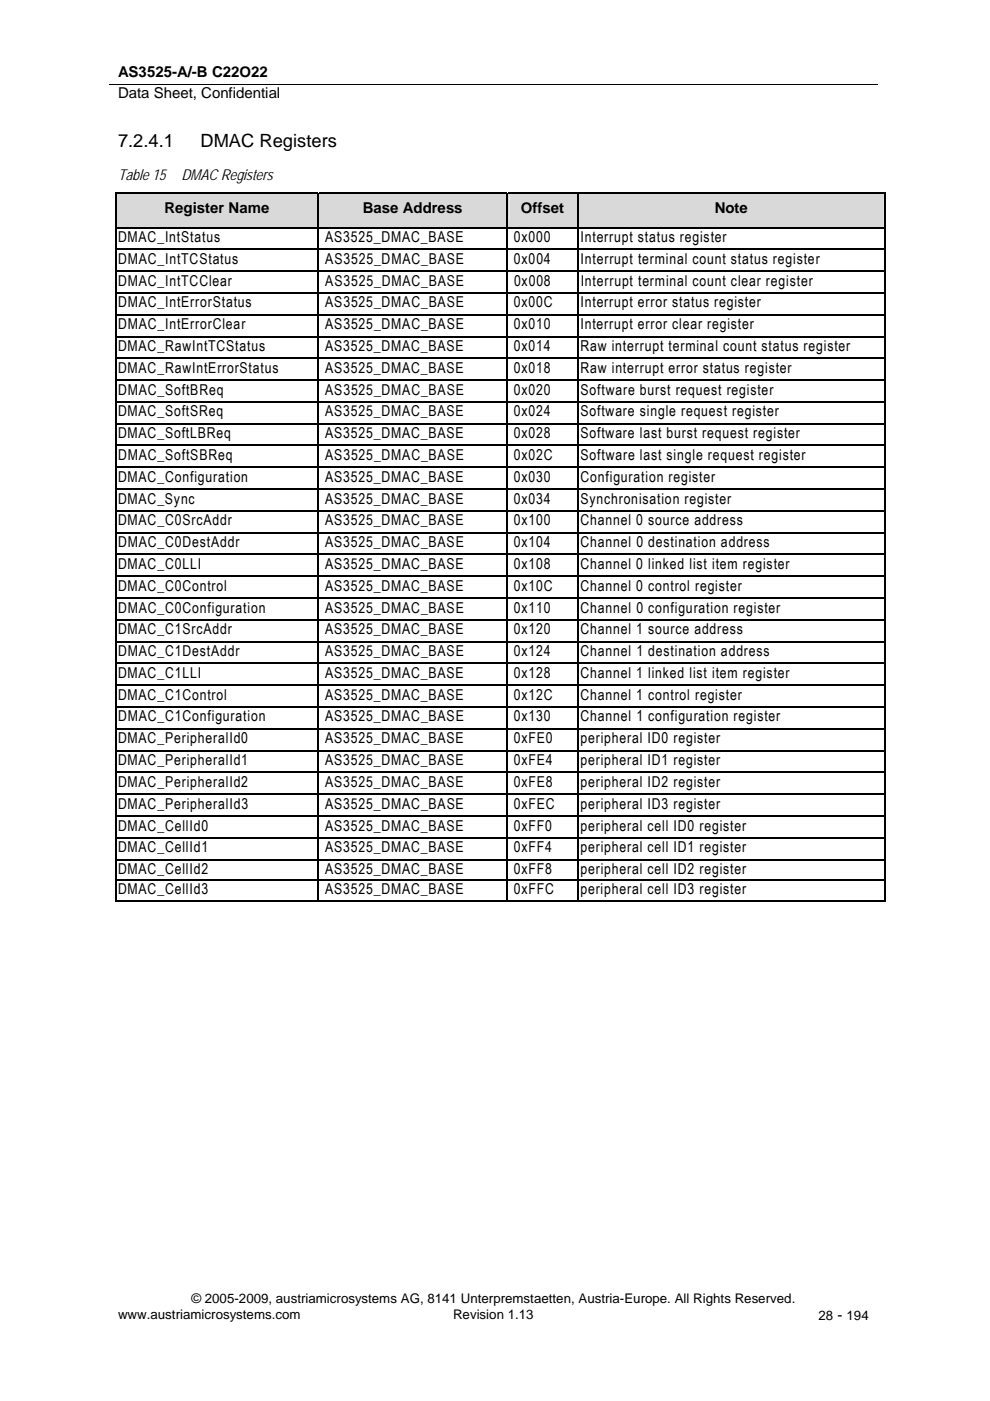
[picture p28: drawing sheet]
<svg xmlns="http://www.w3.org/2000/svg" width="210mm" height="297mm" viewBox="0 0 210 297" stroke-linecap="round" stroke-linejoin="round" font-family="sans-serif">
<defs><g id="words">
<g font-size="3.9">
<text x="25" y="31.1">7.2.4.1</text>
<text x="42.5" y="31.1">DMAC Registers</text>
</g>
<g font-size="3.2">
<text x="25" y="16.3">AS3525-A/-B C22O22</text>
<text x="25" y="20.9">Data Sheet, Confidential</text>
<text x="25" y="38.1">Table 15</text>
<text x="38.4" y="38.1">DMAC Registers</text>
<text x="34.9" y="45.1">Register Name</text>
<text x="76.9" y="45.1">Base Address</text>
<text x="110.4" y="45.1">Offset</text>
<text x="151.5" y="45.1">Note</text>
<text x="25" y="51.3">DMAC_IntStatus</text>
<text x="68.9" y="51.3">AS3525_DMAC_BASE</text>
<text x="108.9" y="51.3">0x000</text>
<text x="123.1" y="51.3">Interrupt status register</text>
<text x="25" y="55.9">DMAC_IntTCStatus</text>
<text x="69" y="55.9">AS3525_DMAC_BASE</text>
<text x="109" y="55.9">0x004</text>
<text x="123.1" y="55.9">Interrupt terminal count status register</text>
<text x="25" y="60.6">DMAC_IntTCClear</text>
<text x="25" y="65.2">DMAC_IntErrorStatus</text>
<text x="69" y="65.2">AS3525_DMAC_BASE</text>
<text x="69" y="60.6">AS3525_DMAC_BASE</text>
<text x="108.9" y="65.2">0x00C</text>
<text x="109" y="60.6">0x008</text>
<text x="123.1" y="65.2">Interrupt error status register</text>
<text x="123.1" y="60.6">Interrupt terminal count clear register</text>
<text x="25" y="69.8">DMAC_IntErrorClear</text>
<text x="69" y="69.8">AS3525_DMAC_BASE</text>
<text x="108.9" y="69.8">0x010</text>
<text x="123.1" y="69.8">Interrupt error clear register</text>
<text x="25" y="74.4">DMAC_RawIntTCStatus</text>
<text x="68.9" y="74.4">AS3525_DMAC_BASE</text>
<text x="108.9" y="74.4">0x014</text>
<text x="123.1" y="74.4">Raw interrupt terminal count status register</text>
<text x="25" y="79">DMAC_RawIntErrorStatus</text>
<text x="25" y="83.7">DMAC_SoftBReq</text>
<text x="68.9" y="79">AS3525_DMAC_BASE</text>
<text x="69" y="83.7">AS3525_DMAC_BASE</text>
<text x="108.9" y="79">0x018</text>
<text x="109" y="83.7">0x020</text>
<text x="123.1" y="83.7">Software burst request register</text>
<text x="123.1" y="79">Raw interrupt error status register</text>
<text x="25" y="88.3">DMAC_SoftSReq</text>
<text x="68.9" y="88.3">AS3525_DMAC_BASE</text>
<text x="108.9" y="88.3">0x024</text>
<text x="123.1" y="88.3">Software single request register</text>
<text x="25" y="92.9">DMAC_SoftLBReq</text>
<text x="68.9" y="92.9">AS3525_DMAC_BASE</text>
<text x="108.9" y="92.9">0x028</text>
<text x="123.1" y="92.9">Software last burst request register</text>
<text x="25" y="97.5">DMAC_SoftSBReq</text>
<text x="69" y="97.5">AS3525_DMAC_BASE</text>
<text x="109" y="97.5">0x02C</text>
<text x="123.1" y="97.5">Software last single request register</text>
<text x="25" y="102.2">DMAC_Configuration</text>
<text x="25" y="106.8">DMAC_Sync</text>
<text x="68.9" y="106.8">AS3525_DMAC_BASE</text>
<text x="68.9" y="102.2">AS3525_DMAC_BASE</text>
<text x="108.9" y="106.8">0x034</text>
<text x="108.9" y="102.2">0x030</text>
<text x="123.1" y="106.8">Synchronisation register</text>
<text x="123.1" y="102.2">Configuration register</text>
<text x="25" y="111.4">DMAC_C0SrcAddr</text>
<text x="68.9" y="111.4">AS3525_DMAC_BASE</text>
<text x="108.9" y="111.4">0x100</text>
<text x="123.1" y="111.4">Channel 0 source address</text>
<text x="25" y="116">DMAC_C0DestAddr</text>
<text x="68.9" y="116">AS3525_DMAC_BASE</text>
<text x="108.9" y="116">0x104</text>
<text x="123.1" y="116">Channel 0 destination address</text>
<text x="25" y="120.6">DMAC_C0LLI</text>
<text x="25" y="125.2">DMAC_C0Control</text>
<text x="68.9" y="120.6">AS3525_DMAC_BASE</text>
<text x="68.9" y="125.2">AS3525_DMAC_BASE</text>
<text x="108.9" y="120.6">0x108</text>
<text x="108.9" y="125.2">0x10C</text>
<text x="123.1" y="125.2">Channel 0 control register</text>
<text x="123.1" y="120.6">Channel 0 linked list item register</text>
<text x="25" y="129.9">DMAC_C0Configuration</text>
<text x="69" y="129.9">AS3525_DMAC_BASE</text>
<text x="109" y="129.9">0x110</text>
<text x="123.1" y="129.9">Channel 0 configuration register</text>
<text x="25" y="134.5">DMAC_C1SrcAddr</text>
<text x="68.9" y="134.5">AS3525_DMAC_BASE</text>
<text x="108.9" y="134.5">0x120</text>
<text x="123.1" y="134.5">Channel 1 source address</text>
<text x="25" y="139.1">DMAC_C1DestAddr</text>
<text x="25" y="143.7">DMAC_C1LLI</text>
<text x="68.9" y="143.7">AS3525_DMAC_BASE</text>
<text x="68.9" y="139.1">AS3525_DMAC_BASE</text>
<text x="108.9" y="143.7">0x128</text>
<text x="108.9" y="139.1">0x124</text>
<text x="123.1" y="143.7">Channel 1 linked list item register</text>
<text x="123.1" y="139.1">Channel 1 destination address</text>
<text x="25" y="148.4">DMAC_C1Control</text>
<text x="68.9" y="148.4">AS3525_DMAC_BASE</text>
<text x="108.9" y="148.4">0x12C</text>
<text x="123.1" y="148.4">Channel 1 control register</text>
<text x="25" y="153">DMAC_C1Configuration</text>
<text x="69" y="153">AS3525_DMAC_BASE</text>
<text x="109" y="153">0x130</text>
<text x="123.1" y="153">Channel 1 configuration register</text>
<text x="25" y="157.6">DMAC_PeripheralId0</text>
<text x="68.9" y="157.6">AS3525_DMAC_BASE</text>
<text x="108.9" y="157.6">0xFE0</text>
<text x="123.1" y="157.6">peripheral ID0 register</text>
<text x="25" y="162.2">DMAC_PeripheralId1</text>
<text x="25" y="166.8">DMAC_PeripheralId2</text>
<text x="68.9" y="162.2">AS3525_DMAC_BASE</text>
<text x="68.9" y="166.8">AS3525_DMAC_BASE</text>
<text x="108.9" y="162.2">0xFE4</text>
<text x="108.9" y="166.8">0xFE8</text>
<text x="123.1" y="162.2">peripheral ID1 register</text>
<text x="123.1" y="166.8">peripheral ID2 register</text>
<text x="25" y="171.5">DMAC_PeripheralId3</text>
<text x="69" y="171.5">AS3525_DMAC_BASE</text>
<text x="109" y="171.5">0xFEC</text>
<text x="123.1" y="171.5">peripheral ID3 register</text>
<text x="25" y="176.1">DMAC_CellId0</text>
<text x="68.9" y="176.1">AS3525_DMAC_BASE</text>
<text x="108.9" y="176.1">0xFF0</text>
<text x="123.1" y="176.1">peripheral cell ID0 register</text>
<text x="25" y="180.7">DMAC_CellId1</text>
<text x="25" y="185.3">DMAC_CellId2</text>
<text x="68.9" y="180.7">AS3525_DMAC_BASE</text>
<text x="68.9" y="185.3">AS3525_DMAC_BASE</text>
<text x="108.9" y="180.7">0xFF4</text>
<text x="108.9" y="185.3">0xFF8</text>
<text x="123.1" y="180.7">peripheral cell ID1 register</text>
<text x="123.1" y="185.3">peripheral cell ID2 register</text>
<text x="25" y="189.6">DMAC_CellId3</text>
<text x="68.9" y="189.6">AS3525_DMAC_BASE</text>
<text x="108.9" y="189.6">0xFFC</text>
<text x="123.1" y="189.6">peripheral cell ID3 register</text>
</g>
<g font-size="2.8">
<text x="25" y="279.6">www.austriamicrosystems.com</text>
<text x="40.6" y="276.4">© 2005-2009, austriamicrosystems AG, 8141 Unterpremstaetten, Austria-Europe. All Rights Reserved.</text>
<text x="96.1" y="279.6">Revision 1.13</text>
<text x="173.5" y="280">28 - 194</text>
</g>
</g></defs>
<path d="M23.1 17.8h162.9" fill="none" stroke="#000" stroke-width=".21"/>
<g fill="#d9d9d9">
<path d="M24.6 41.2h42.8v6.9h-42.8z"/>
<path d="M25 41.2h42v5.6h-42z"/>
<path d="M67.6 41.2h39.8v6.9h-39.8z"/>
<path d="M68.1 41.2h38.9v5.6h-38.9z"/>
<path d="M107.7 41.2h14.7v6.9h-14.7z"/>
<path d="M108.1 41.2h13.9v5.6h-13.9z"/>
<path d="M122.7 41.2h64.7v6.9h-64.7z"/>
<path d="M123.1 41.2h63.9v5.6h-63.9z"/>
</g>
<g fill="#000">
<path d="M24.4 40.9h.2v.3h-.2zM24.4 48.1h.2v.3h-.2zM24.4 52.7h.2v.3h-.2zM24.4 57.4h.2v.2h-.2zM67.4 40.9h.2v.3h-.2zM67.4 48.1h.2v.3h-.2zM67.4 52.7h.2v.3h-.2zM67.4 57.4h.2v.2h-.2zM107.4 40.9h.3v.3h-.3zM107.4 48.1h.3v.3h-.3zM107.4 52.7h.3v.3h-.3zM107.4 57.4h.3v.2h-.3z"/>
<path d="M122.4 40.9h.3v.3h-.3zM122.4 48.1h.3v.3h-.3zM122.4 52.7h.3v.3h-.3zM122.4 57.4h.3v.2h-.3zM187.4 40.9h.3v.3h-.3zM187.4 40.9h.3v.2h-.3zM187.4 48.1h.3v.3h-.3zM187.4 52.7h.3v.3h-.3zM187.4 57.4h.3v.2h-.3zM24.4 62h.2v.3h-.2zM24.4 66.6h.2v.3h-.2zM24.4 71.2h.2v.3h-.2z"/>
<path d="M24.4 75.8h.2v.3h-.2zM67.4 62h.2v.3h-.2zM67.4 66.6h.2v.3h-.2zM67.4 71.2h.2v.3h-.2zM67.4 75.8h.2v.3h-.2zM107.4 62h.3v.3h-.3zM107.4 66.6h.3v.3h-.3zM107.4 71.2h.3v.3h-.3zM107.4 75.8h.3v.3h-.3zM122.4 62h.3v.3h-.3zM122.4 66.6h.3v.3h-.3zM122.4 71.2h.3v.3h-.3z"/>
<path d="M122.4 75.8h.3v.3h-.3zM187.4 62h.3v.3h-.3zM187.4 66.6h.3v.3h-.3zM187.4 71.2h.3v.3h-.3zM187.4 75.8h.3v.3h-.3zM24.4 80.5h.2v.2h-.2zM24.4 85.1h.2v.3h-.2zM24.4 89.7h.2v.3h-.2zM24.4 94.3h.2v.3h-.2zM24.4 99h.2v.2h-.2zM67.4 80.5h.2v.2h-.2zM67.4 85.1h.2v.3h-.2z"/>
<path d="M67.4 89.7h.2v.3h-.2zM67.4 94.3h.2v.3h-.2zM67.4 99h.2v.2h-.2zM107.4 80.5h.3v.2h-.3zM107.4 85.1h.3v.3h-.3zM107.4 89.7h.3v.3h-.3zM107.4 94.3h.3v.3h-.3zM107.4 99h.3v.2h-.3zM122.4 80.5h.3v.2h-.3zM122.4 85.1h.3v.3h-.3zM122.4 89.7h.3v.3h-.3zM122.4 94.3h.3v.3h-.3z"/>
<path d="M122.4 99h.3v.2h-.3zM187.4 80.5h.3v.2h-.3zM187.4 85.1h.3v.3h-.3zM187.4 89.7h.3v.3h-.3zM187.4 94.3h.3v.3h-.3zM187.4 99h.3v.2h-.3zM24.4 103.6h.2v.2h-.2zM24.4 108.2h.2v.3h-.2zM24.4 112.8h.2v.3h-.2zM24.4 117.4h.2v.3h-.2zM67.4 103.6h.2v.2h-.2zM67.4 108.2h.2v.3h-.2z"/>
<path d="M67.4 112.8h.2v.3h-.2zM67.4 117.4h.2v.3h-.2zM107.4 103.6h.3v.2h-.3zM107.4 108.2h.3v.3h-.3zM107.4 112.8h.3v.3h-.3zM107.4 117.4h.3v.3h-.3zM122.4 103.6h.3v.2h-.3zM122.4 108.2h.3v.3h-.3zM122.4 112.8h.3v.3h-.3zM122.4 117.4h.3v.3h-.3zM187.4 103.6h.3v.2h-.3zM187.4 108.2h.3v.3h-.3z"/>
<path d="M187.4 112.8h.3v.3h-.3zM187.4 117.4h.3v.3h-.3zM24.4 122h.2v.3h-.2zM24.4 126.7h.2v.3h-.2zM24.4 131.3h.2v.3h-.2zM24.4 135.9h.2v.3h-.2zM67.4 122h.2v.3h-.2zM67.4 126.7h.2v.3h-.2zM67.4 131.3h.2v.3h-.2zM67.4 135.9h.2v.3h-.2zM107.4 122h.3v.3h-.3zM107.4 126.7h.3v.3h-.3z"/>
<path d="M107.4 131.3h.3v.3h-.3zM107.4 135.9h.3v.3h-.3zM122.4 122h.3v.3h-.3zM122.4 126.7h.3v.3h-.3zM122.4 131.3h.3v.3h-.3zM122.4 135.9h.3v.3h-.3zM187.4 122h.3v.3h-.3zM187.4 126.7h.3v.3h-.3zM187.4 131.3h.3v.3h-.3zM187.4 135.9h.3v.3h-.3zM24.4 140.5h.2v.3h-.2zM24.4 145.2h.2v.2h-.2z"/>
<path d="M24.4 149.8h.2v.3h-.2zM24.4 154.4h.2v.3h-.2zM24.4 159h.2v.3h-.2zM67.4 140.5h.2v.3h-.2zM67.4 145.2h.2v.2h-.2zM67.4 149.8h.2v.3h-.2zM67.4 154.4h.2v.3h-.2zM67.4 159h.2v.3h-.2zM107.4 140.5h.3v.3h-.3zM107.4 145.2h.3v.2h-.3zM107.4 149.8h.3v.3h-.3zM107.4 154.4h.3v.3h-.3z"/>
<path d="M107.4 159h.3v.3h-.3zM122.4 140.5h.3v.3h-.3zM122.4 145.2h.3v.2h-.3zM122.4 149.8h.3v.3h-.3zM122.4 154.4h.3v.3h-.3zM122.4 159h.3v.3h-.3zM187.4 140.5h.3v.3h-.3zM187.4 145.2h.3v.2h-.3zM187.4 149.8h.3v.3h-.3zM187.4 154.4h.3v.3h-.3zM187.4 159h.3v.3h-.3zM24.4 163.6h.2v.3h-.2z"/>
<path d="M24.4 168.3h.2v.3h-.2zM24.4 172.9h.2v.3h-.2zM24.4 177.5h.2v.3h-.2zM67.4 163.6h.2v.3h-.2zM67.4 168.3h.2v.3h-.2zM67.4 172.9h.2v.3h-.2zM67.4 177.5h.2v.3h-.2zM107.4 163.6h.3v.3h-.3zM107.4 168.3h.3v.3h-.3zM107.4 172.9h.3v.3h-.3zM107.4 177.5h.3v.3h-.3zM122.4 163.6h.3v.3h-.3z"/>
<path d="M122.4 168.3h.3v.3h-.3zM122.4 172.9h.3v.3h-.3zM122.4 177.5h.3v.3h-.3zM187.4 163.6h.3v.3h-.3zM187.4 168.3h.3v.3h-.3zM187.4 172.9h.3v.3h-.3zM187.4 177.5h.3v.3h-.3zM24.4 182.1h.2v.3h-.2zM24.4 186.4h.2v.3h-.2zM67.4 182.1h.2v.3h-.2zM67.4 186.4h.2v.3h-.2zM107.4 182.1h.3v.3h-.3z"/>
<path d="M107.4 186.4h.3v.3h-.3zM122.4 182.1h.3v.3h-.3zM122.4 186.4h.3v.3h-.3zM187.4 182.1h.3v.3h-.3zM187.4 186.4h.3v.3h-.3zM187.4 191h.3v.3h-.3z"/>
</g>
<g fill="none" stroke="#000" stroke-width=".25">
<path d="M24.4 41h43M24.5 41.2v6.9M24.5 48.4v4.3M24.5 53v4.4M24.5 57.6v4.4M24.6 48.2h42.8M24.6 52.9h42.8M24.6 57.5h42.8M67.5 41.2v6.9M67.5 48.4v4.3M67.5 53v4.4M67.5 57.6v4.4"/>
<path d="M67.6 41h39.8M67.6 48.2h39.8M67.6 52.9h39.8M67.6 57.5h39.8M107.5 41.2v6.9M107.5 48.4v4.3M107.5 53v4.4M107.5 57.6v4.4M107.7 41h14.7M107.7 48.2h14.7M107.7 52.9h14.7M107.7 57.5h14.7"/>
<path d="M122.6 41.2v6.9M122.6 48.4v4.3M122.6 53v4.4M122.6 57.6v4.4M122.7 41h64.7M122.7 48.2h64.7M122.7 52.9h64.7M122.7 57.5h64.7M187.5 41.2v6.9M187.5 48.4v4.3M187.5 53v4.4M187.5 57.6v4.4"/>
<path d="M24.5 62.3v4.3M24.5 66.9v4.3M24.5 71.5v4.3M24.5 76.1v4.4M24.6 62.1h42.8M24.6 66.7h42.8M24.6 71.4h42.8M24.6 76h42.8M67.5 62.3v4.3M67.5 66.9v4.3M67.5 71.5v4.3M67.5 76.1v4.4"/>
<path d="M67.6 62.1h39.8M67.6 66.7h39.8M67.6 71.4h39.8M67.6 76h39.8M107.5 62.3v4.3M107.5 66.9v4.3M107.5 71.5v4.3M107.5 76.1v4.4M107.7 62.1h14.7M107.7 66.7h14.7M107.7 71.4h14.7M107.7 76h14.7"/>
<path d="M122.6 62.3v4.3M122.6 66.9v4.3M122.6 71.5v4.3M122.6 76.1v4.4M122.7 62.1h64.7M122.7 66.7h64.7M122.7 71.4h64.7M122.7 76h64.7M187.5 62.3v4.3M187.5 66.9v4.3M187.5 71.5v4.3M187.5 76.1v4.4"/>
<path d="M24.5 80.7v4.4M24.5 85.4v4.3M24.5 90v4.3M24.5 94.6v4.4M24.5 99.2v4.4M24.6 80.6h42.8M24.6 85.2h42.8M24.6 89.8h42.8M24.6 94.4h42.8M24.6 99.1h42.8M67.5 80.7v4.4M67.5 85.4v4.3"/>
<path d="M67.5 90v4.3M67.5 94.6v4.4M67.5 99.2v4.4M67.6 80.6h39.8M67.6 85.2h39.8M67.6 89.8h39.8M67.6 94.4h39.8M67.6 99.1h39.8M107.5 80.7v4.4M107.5 85.4v4.3M107.5 90v4.3M107.5 94.6v4.4"/>
<path d="M107.5 99.2v4.4M107.7 80.6h14.7M107.7 85.2h14.7M107.7 89.8h14.7M107.7 94.4h14.7M107.7 99.1h14.7M122.6 80.7v4.4M122.6 85.4v4.3M122.6 90v4.3M122.6 94.6v4.4M122.6 99.2v4.4M122.7 80.6h64.7"/>
<path d="M122.7 85.2h64.7M122.7 89.8h64.7M122.7 94.4h64.7M122.7 99.1h64.7M187.5 80.7v4.4M187.5 85.4v4.3M187.5 90v4.3M187.5 94.6v4.4M187.5 99.2v4.4M24.5 103.8v4.4M24.5 108.5v4.3M24.5 113.1v4.3"/>
<path d="M24.5 117.7v4.3M24.6 103.7h42.8M24.6 108.3h42.8M24.6 112.9h42.8M24.6 117.6h42.8M67.5 103.8v4.4M67.5 108.5v4.3M67.5 113.1v4.3M67.5 117.7v4.3M67.6 103.7h39.8M67.6 108.3h39.8M67.6 112.9h39.8"/>
<path d="M67.6 117.6h39.8M107.5 103.8v4.4M107.5 108.5v4.3M107.5 113.1v4.3M107.5 117.7v4.3M107.7 103.7h14.7M107.7 108.3h14.7M107.7 112.9h14.7M107.7 117.6h14.7M122.6 103.8v4.4M122.6 108.5v4.3M122.6 113.1v4.3"/>
<path d="M122.6 117.7v4.3M122.7 103.7h64.7M122.7 108.3h64.7M122.7 112.9h64.7M122.7 117.6h64.7M187.5 103.8v4.4M187.5 108.5v4.3M187.5 113.1v4.3M187.5 117.7v4.3M24.5 122.3v4.4M24.5 127v4.3M24.5 131.6v4.3"/>
<path d="M24.5 136.2v4.3M24.6 122.2h42.8M24.6 126.8h42.8M24.6 131.4h42.8M24.6 136h42.8M67.5 122.3v4.4M67.5 127v4.3M67.5 131.6v4.3M67.5 136.2v4.3M67.6 122.2h39.8M67.6 126.8h39.8M67.6 131.4h39.8"/>
<path d="M67.6 136h39.8M107.5 122.3v4.4M107.5 127v4.3M107.5 131.6v4.3M107.5 136.2v4.3M107.7 122.2h14.7M107.7 126.8h14.7M107.7 131.4h14.7M107.7 136h14.7M122.6 122.3v4.4M122.6 127v4.3M122.6 131.6v4.3"/>
<path d="M122.6 136.2v4.3M122.7 122.2h64.7M122.7 126.8h64.7M122.7 131.4h64.7M122.7 136h64.7M187.5 122.3v4.4M187.5 127v4.3M187.5 131.6v4.3M187.5 136.2v4.3M24.5 140.8v4.4M24.5 145.4v4.4M24.5 150.1v4.3"/>
<path d="M24.5 154.7v4.3M24.5 159.3v4.3M24.6 140.7h42.8M24.6 145.3h42.8M24.6 149.9h42.8M24.6 154.5h42.8M24.6 159.2h42.8M67.5 140.8v4.4M67.5 145.4v4.4M67.5 150.1v4.3M67.5 154.7v4.3M67.5 159.3v4.3"/>
<path d="M67.6 140.7h39.8M67.6 145.3h39.8M67.6 149.9h39.8M67.6 154.5h39.8M67.6 159.2h39.8M107.5 140.8v4.4M107.5 145.4v4.4M107.5 150.1v4.3M107.5 154.7v4.3M107.5 159.3v4.3M107.7 140.7h14.7M107.7 145.3h14.7"/>
<path d="M107.7 149.9h14.7M107.7 154.5h14.7M107.7 159.2h14.7M122.6 140.8v4.4M122.6 145.4v4.4M122.6 150.1v4.3M122.6 154.7v4.3M122.6 159.3v4.3M122.7 140.7h64.7M122.7 145.3h64.7M122.7 149.9h64.7M122.7 154.5h64.7"/>
<path d="M122.7 159.2h64.7M187.5 140.8v4.4M187.5 145.4v4.4M187.5 150.1v4.3M187.5 154.7v4.3M187.5 159.3v4.3M24.5 163.9v4.4M24.5 168.6v4.3M24.5 173.2v4.3M24.5 177.8v4.3M24.6 163.8h42.8M24.6 168.4h42.8"/>
<path d="M24.6 173h42.8M24.6 177.6h42.8M67.5 163.9v4.4M67.5 168.6v4.3M67.5 173.2v4.3M67.5 177.8v4.3M67.6 163.8h39.8M67.6 168.4h39.8M67.6 173h39.8M67.6 177.6h39.8M107.5 163.9v4.4M107.5 168.6v4.3"/>
<path d="M107.5 173.2v4.3M107.5 177.8v4.3M107.7 163.8h14.7M107.7 168.4h14.7M107.7 173h14.7M107.7 177.6h14.7M122.6 163.9v4.4M122.6 168.6v4.3M122.6 173.2v4.3M122.6 177.8v4.3M122.7 163.8h64.7M122.7 168.4h64.7"/>
<path d="M122.7 173h64.7M122.7 177.6h64.7M187.5 163.9v4.4M187.5 168.6v4.3M187.5 173.2v4.3M187.5 177.8v4.3M24.4 191.1h43M24.5 182.4v4M24.5 186.7v4.6M24.6 182.3h42.8M24.6 186.5h42.8M67.5 182.4v4"/>
<path d="M67.5 186.7v4.6M67.6 182.3h39.8M67.6 186.5h39.8M67.6 191.1h39.8M107.5 182.4v4M107.5 186.7v4.6M107.7 182.3h14.7M107.7 186.5h14.7M107.7 191.1h14.7M122.6 182.4v4M122.6 186.7v4.6M122.7 182.3h64.7"/>
<path d="M122.7 186.5h64.7M122.7 191.1h64.7M187.5 182.4v4M187.5 186.7v4.6"/>
</g>
<path d="M24.6 41.2h42.8M67.6 41.2h39.8M107.7 41.2h14.7M122.7 41.2h64.7" fill="none" stroke="#d9d9d9" stroke-width=".21"/>
<use href="#words"/>
</svg>
